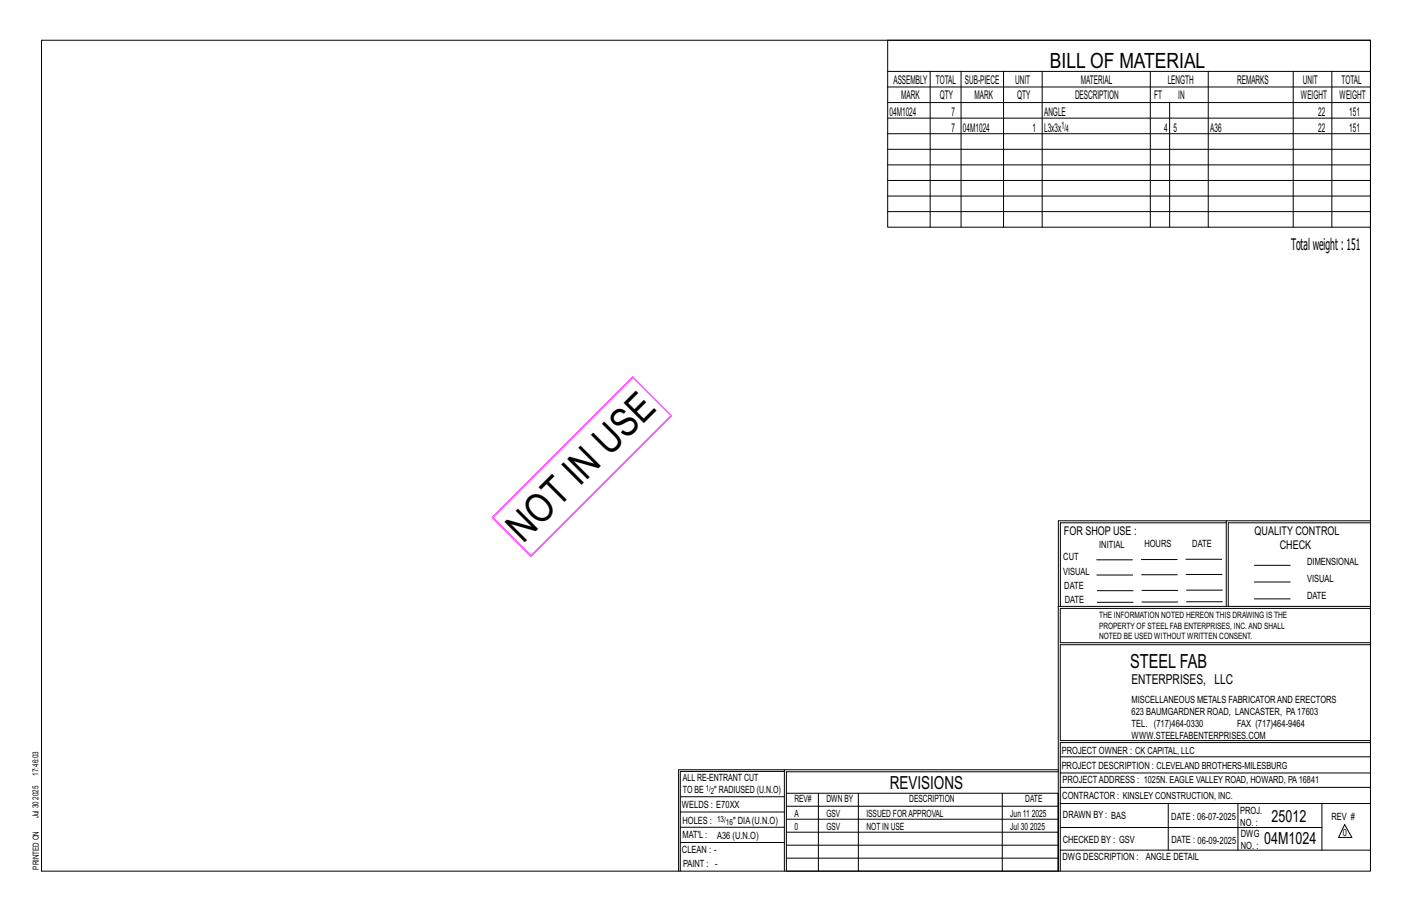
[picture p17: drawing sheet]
<svg xmlns="http://www.w3.org/2000/svg" width="432mm" height="279mm" viewBox="0 0 432 279" stroke-linecap="round" stroke-linejoin="round" font-family="sans-serif">
<defs><g id="words">
<text font-size="12.2" x="160" y="166.2" transform="rotate(-45 160 166.2)">NOTINUSE</text>
<text font-size="6.4" x="321.1" y="20.7">BILL OF MATERIAL</text>
<text font-size="5.9" x="345.6" y="204.1">STEEL FAB</text>
<text font-size="5.5" x="272.2" y="241.1">REVISIONS</text>
<g font-size="5.1">
<text x="388.9" y="251.3">25012</text>
<text x="386.6" y="258.1">04M1024</text>
</g>
<text font-size="4.9" x="394.8" y="76.4">Totalweight : 151</text>
<text font-size="4.2" x="346" y="209.1">ENTERPRISES, LLC</text>
<g font-size="3.7">
<text x="273.2" y="25.6">ASSEMBLY</text>
<text x="286.2" y="25.6">TOTAL</text>
<text x="295.1" y="25.6">SUB-PIECE</text>
<text x="310.4" y="25.6">UNIT</text>
<text x="330.5" y="25.6">MATERIAL</text>
<text x="357.1" y="25.6">LENGTH</text>
<text x="378.3" y="25.6">REMARKS</text>
<text x="398.4" y="25.6">UNIT</text>
<text x="410.2" y="25.6">TOTAL</text>
<text x="272.1" y="35.5">04M1024</text>
<text x="275.6" y="30.4">MARK</text>
<text x="287.4" y="30.4">QTY</text>
<text x="290.9" y="35.5">7</text>
<text x="298" y="30.4">MARK</text>
<text x="311" y="30.4">QTY</text>
<text x="319.3" y="35.5">ANGLE</text>
<text x="328.7" y="30.4">DESCRIPTION</text>
<text x="353" y="30.4">FT</text>
<text x="360.3" y="30.4">IN</text>
<text x="397.8" y="30.4">WEIGHT</text>
<text x="403.2" y="35.5">22</text>
<text x="409.6" y="30.4">WEIGHT</text>
<text x="412.6" y="35.5">151</text>
<text x="290.9" y="40.2">7</text>
<text x="294.5" y="40.2">04M1024</text>
<text x="315.8" y="40.2">1</text>
<text x="319.3" y="40.2">L3x3x</text>
<text x="356" y="40.2">4</text>
<text x="358.9" y="40.2">5</text>
<text x="370.1" y="40.2">A36</text>
<text x="403.2" y="40.2">22</text>
<text x="412.6" y="40.2">151</text>
<text x="325.3" y="163.4">FOR SHOP USE :</text>
<text x="383.7" y="163.4">QUALITY CONTROL</text>
<text x="391.4" y="167.8">CHECK</text>
</g>
<g font-size="3.1">
<text x="324.6" y="39.4">1/</text>
<text x="326" y="40.5">4</text>
<text x="336.2" y="167.4">INITIAL</text>
<text x="350" y="167.1">HOURS</text>
<text x="364.6" y="167.2">DATE</text>
<text x="325.2" y="171.3">CUT</text>
<text x="399.8" y="172.8">DIMENSIONAL</text>
<text x="325.1" y="175.8">VISUAL</text>
<text x="399.8" y="177.9">VISUAL</text>
<text x="325.5" y="180">DATE</text>
<text x="325.7" y="184.4">DATE</text>
<text x="399.8" y="183.1">DATE</text>
<text x="346" y="215">MISCELLANEOUS METALS FABRICATORAND ERECTORS</text>
<text x="346" y="218.6">623 BAUMGARDNER ROAD, LANCASTER, PA17603</text>
<text x="346" y="225.8">WWW.STEELFABENTERPRISES.COM</text>
<text x="346" y="222.2">TEL. (717)464-0330</text>
<text x="378.3" y="222.2">FAX (717)464-9464</text>
<text x="324.7" y="230.5">PROJECT OWNER : CK CAPITAL, LLC</text>
<text x="208.8" y="238.8">ALL RE-ENTRANT CUT</text>
<text x="324.7" y="235.1">PROJECT DESCRIPTION : CLEVELAND BROTHERS-MILESBURG</text>
<text x="324.9" y="239.5">PROJECTADDRESS : 1025N. EAGLE VALLEY ROAD, HOWARD, PA16841</text>
<text x="208.8" y="242.5">TO BE</text>
<text x="218.4" y="242.5">&quot; RADIUSED (U.N.O)</text>
<text x="242.9" y="245.3">REV#</text>
<text x="252.7" y="245.3">DWN BY</text>
<text x="278.1" y="245.3">DESCRIPTION</text>
<text x="313.5" y="245.3">DATE</text>
<text x="324.9" y="244.2">CONTRACTOR : KINSLEY CONSTRUCTION, INC.</text>
<text x="208.5" y="247">WELDS : E70XX</text>
<text x="208.7" y="251.7">HOLES :</text>
<text x="224.2" y="251.8">&quot; DIA(U.N.O)</text>
<text x="242.9" y="249.9">A</text>
<text x="252.7" y="249.9">GSV</text>
<text x="264.9" y="249.9">ISSUED FORAPPROVAL</text>
<text x="309" y="249.9">Jun 11</text>
<text x="315.5" y="249.9">2025</text>
<text x="325.1" y="250">DRAWN BY : BAS</text>
<text x="358.2" y="250.5">DATE : 06-07-2025</text>
<text x="379.3" y="248.9">PROJ.</text>
<text x="407.2" y="250.5">REV #</text>
<text x="208.7" y="256.3">MAT'L :</text>
<text x="219.3" y="256.4">A36 (U.N.O)</text>
<text x="242.9" y="253.8">0</text>
<text x="252.7" y="253.8">GSV</text>
<text x="264.9" y="253.8">NOT IN USE</text>
<text x="309" y="253.8">Jul 30</text>
<text x="315" y="253.8">2025</text>
<text x="325" y="257.6">CHECKED BY : GSV</text>
<text x="358.3" y="257.7">DATE : 06-09-2025</text>
<text x="379.3" y="252.5">NO. :</text>
<text x="379.5" y="255.9">DWG</text>
<text x="410.6" y="255.5">0</text>
<text x="208.6" y="260.7">CLEAN : -</text>
<text x="324.9" y="262.9">DWG DESCRIPTION :</text>
<text x="350.4" y="263">ANGLE DETAIL</text>
<text x="379.5" y="259.5">NO. :</text>
<text x="208.9" y="265">PAINT : -</text>
</g>
<g font-size="2.7">
<text x="336.1" y="189">THE INFORMATION NOTED HEREON THIS DRAWING IS THE</text>
<text x="336.1" y="195.4">NOTED BE USED WITHOUT WRITTEN CONSENT.</text>
<text x="336.1" y="192.2">PROPERTY OF STEEL FAB ENTERPRISES, INC.AND SHALL</text>
</g>
<g font-size="2.6">
<text x="215.9" y="241.8">1/</text>
<text x="217.4" y="242.7">2</text>
<text x="219.3" y="251.1">13/</text>
<text x="222" y="252.1">16</text>
</g>
<g font-size="2.5">
<text x="11.7" y="237.1" transform="rotate(-90 11.7 237.1)">17:46:03</text>
<text x="11.8" y="244.4" transform="rotate(-90 11.8 244.4)">2025</text>
<text x="11.8" y="250.1" transform="rotate(-90 11.8 250.1)">Jul 30</text>
<text x="11.9" y="265.8" transform="rotate(-90 11.9 265.8)">PRINTED ON</text>
</g>
</g></defs>
<g fill="none" stroke="#000" stroke-width=".31">
<path d="M12.7 12.3h406.4v254h-406.4zM271.5 12.3h147.6v57.2h-147.6zM271.5 21.8h147.6M271.5 26.6h147.6M271.5 31.4h147.6M271.5 36.1h147.6M284.5 21.8v47.7M293.9 21.8v47.7M306.9 21.8v47.7M318.7 21.8v47.7M351.8 21.8v47.7M357.7 31.4v38.1"/>
<path d="M369.5 21.8v47.7M395.5 21.8v47.7M407.3 21.8v47.7M271.5 40.9h147.6M271.5 45.6h147.6M271.5 50.4h147.6M271.5 55.2h147.6M271.5 59.9h147.6M271.5 64.7h147.6M375 159.8h-50.7v25.6M375 159.2h-51.3l-.1 107.1M419.1 159.2h-44.1v26.2"/>
<path d="M419.1 159.8h-43.5v25.6M335.4 171.1h10.9M335.4 175.8h11M349 171h11M349.1 175.7h11M362.7 171h10.9M362.7 175.6h11M383.6 172.8h11M383.6 177.9h11M323.7 185.4h95.4M335.5 184.1h11M335.5 180.6h11"/>
<path d="M349.2 184h11M349.2 180.5h11M362.9 180.4h10.9M362.9 184h10.9M383.6 183.1h11M419.1 186h-94.9v10.5h94.9M419.1 197.1h-94.9v29.3h94.9v.6h-94.9v39.3M239.9 235.8h-31.9v30.5M239.9 235.3h-32.4v31M323.6 235.3h-83.7v31M323.6 235.9h-83.1v6.6M324.2 236.3h94.9"/>
<path d="M324.2 231.4h94.9M208 252.9h31.9M208 257.5h31.9M208 243.6h31.9M208 248.2h31.9M240.5 242.5h83.1v23.8h-83.1zM240.5 258.4h83.1M240.5 254.4h83.1M240.5 250.4h83.1M240.5 246.5h83.1M250.3 242.5v23.8M262.5 242.5v23.8"/>
<path d="M306.5 242.5v23.8M324.2 253h80.1M324.2 245.6h94.9M324.2 259.9h94.9M324.2 240.7h94.9M357.3 245.6v14.3M378.6 245.6v14.3M404.3 245.6v14.3M411.2 252.1l2.2 3.9h-4zM240.5 262.3h83.1"/>
</g>
<path d="M150.6 158.3l42.9-43 11.8 11.8-43 42.9z" fill="none" stroke="#f0f" stroke-width=".5"/>
<use href="#words"/>
</svg>
